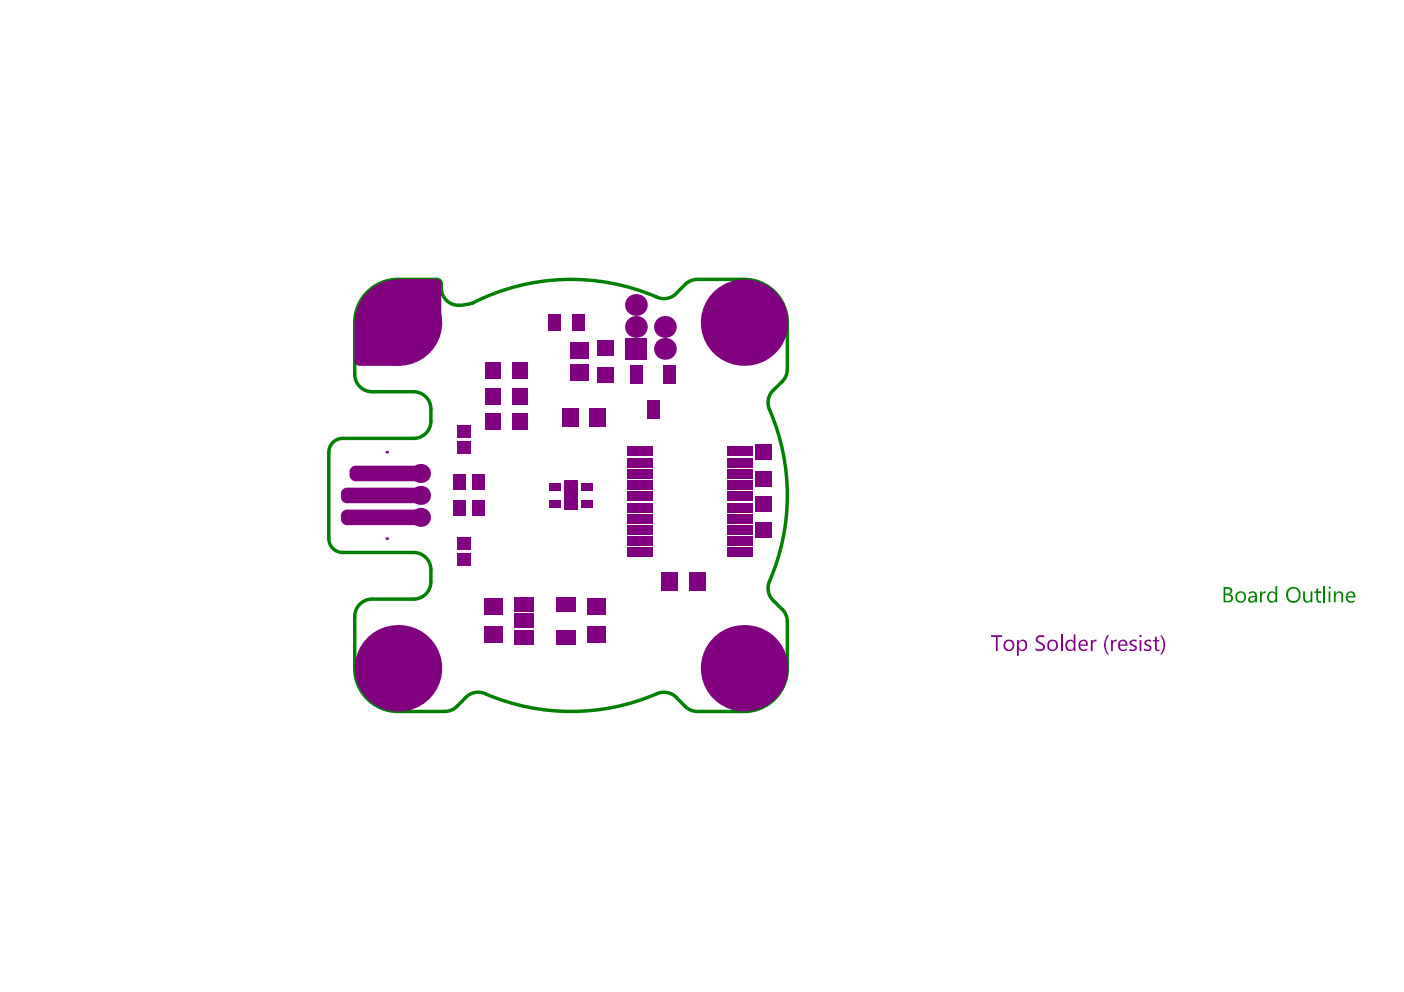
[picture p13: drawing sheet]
<svg xmlns="http://www.w3.org/2000/svg" width="297mm" height="210mm" viewBox="0 0 297 210" stroke-linecap="round" stroke-linejoin="round" font-family="sans-serif">
<g fill="none" stroke="#008000" stroke-width=".73">
<path d="M84.2 59.1h8.2M147.5 59.1h9.9M75.1 68.3v10.9M93.4 60v.9M145 60.2l-1.8 1.8M166.6 68.3v9.8M69.6 95.7v18.3M72.5 92.8h15M78.7 82.9h8.8M91.2 86.5v2.6M165.5 80.7l-1.8 1.8M72.5 116.9h15"/>
<path d="M75.1 130.4v11M78.7 126.8h8.8M91.2 120.6v2.5M163.7 127.2l1.8 1.8M166.6 131.5v9.9M84.2 150.5h9.9M98.4 147.7l-1.7 1.8M143.2 147.7l1.8 1.8M147.5 150.5h9.9"/>
</g>
<g fill="#008000">
<path d="M266.6 125.1h.4v.6l.2-.5 .6-.1v.4h-.5l-.3 .3v1.6h-.4z"/>
<path d="M275.7 125.1h.4v1.4a.62 .62 0 0 0 .6 .8 .62 .62 0 0 0 .6-.8v-1.4h.3v2.3h-.3v-.2a.86 .86 0 0 1-1.1 .3 .86 .86 0 0 1-.5-1z"/>
<path d="M278.5 124.6l.4-.1v.6h.6v.4h-.6v1.4l.2 .4 .4-.1v.2a.65 .65 0 0 1-.7 .1 .65 .65 0 0 1-.3-.6v-1.4h-.4v-.4h.4z"/>
<path d="M259.2 124.6v1h.5a.53 .53 0 0 0 .7-.5 .53 .53 0 0 0-.7-.5zM259.2 126v1.2h.6a.61 .61 0 0 0 .6-.7 .61 .61 0 0 0-.7-.5zM258.9 124.2h.9a.83 .83 0 0 1 .8 .5 .83 .83 0 0 1-.2 .9l-.1 .2a.87 .87 0 0 1 .5 1 .87 .87 0 0 1-1 .6h-.9z"/>
<path d="M261.9 125.6a.98 .98 0 0 0-.2 1 .98 .98 0 0 0 .9 .7 .99 .99 0 0 0 .6-1 .99 .99 0 0 0-.6-.9zM261.3 126.3a1.2 1.2 0 0 1 2.4 0 1.2 1.2 0 0 1-2.4 0z"/>
<path d="M264.4 126.6a.49 .49 0 0 0 .3 .6 .49 .49 0 0 0 .6-.1l.2-.2 .1-.6-.9 .1zM264.3 125.3a1.1 1.1 0 0 1 1.5 .3l.1 1.8h-.3v-.2a.87 .87 0 0 1-1.5-.1 .81 .81 0 0 1 .7-1l.8-.1a.67 .67 0 0 0-.5-.6 .67 .67 0 0 0-.7 .3z"/>
<path d="M268.4 125.4a1.02 1.02 0 0 1 1.4 .1v-1.5h.4v3.4h-.4v-.3a.99 .99 0 0 1-1.2 .3 .99 .99 0 0 1-.5-1.2zM268.5 125.8a1.18 1.18 0 0 0 .3 1.4 .71 .71 0 0 0 .8-.1 .71 .71 0 0 0 .2-.7v-.3a.68 .68 0 0 0-.5-.7 .68 .68 0 0 0-.8 .4z"/>
<path d="M272.7 124.9l-.1 .2a1.43 1.43 0 0 0 .8 2.1h.1a1.25 1.25 0 0 0 1.3-1.7 1.17 1.17 0 0 0-.9-.9 1.17 1.17 0 0 0-1.2 .3zM272.5 124.6a1.61 1.61 0 0 1 2-.2 1.61 1.61 0 0 1 .6 1.8 1.57 1.57 0 0 1-2 1.2 1.57 1.57 0 0 1-.9-2.1z"/>
</g>
<path d="M280.2 124v3.4" fill="none" stroke="#008000" stroke-width=".37"/>
<g fill="#008000">
<path d="M282.2 125.1h.4v.5a.83 .83 0 0 1 1-.5 .83 .83 0 0 1 .6 1v1.3h-.4v-1.3a.57 .57 0 0 0-.5-.7 .57 .57 0 0 0-.6 .7l-.1 1.3h-.4z"/>
<path d="M281.1 124.4a.26 .26 0 0 1 .5 0 .26 .26 0 0 1-.5 0zM281.1 125.1h.4v2.3h-.4z"/>
<path d="M285.2 125.8l-.1 .3h1.3a.59 .59 0 0 0-.4-.7 .59 .59 0 0 0-.7 .4zM285 125.4a1.03 1.03 0 0 1 1.1-.3 1.03 1.03 0 0 1 .7 .9v.4h-1.7a.88 .88 0 0 0 .6 .8 .88 .88 0 0 0 .9-.2v.4a1.19 1.19 0 0 1-1.4 0 1.19 1.19 0 0 1-.5-1.3z"/>
</g>
<g fill="none" stroke="#008000" stroke-width=".73">
<path d="M84.2 59.1a9.1 9.1 0 0 0-9.1 9.2M92.4 59.1a.91 .91 0 0 1 1 .9M147.5 59.1l-1.4 .3-1.2 .8M157.4 59.1a9.1 9.1 0 0 1 9.2 9.2M75.1 79.2a3.7 3.7 0 0 0 3.6 3.7M93.4 60.9a3.9 3.9 0 0 0 5.1 3.6l1.4-.4M143.2 62a3.7 3.7 0 0 1-4.3 .8 45.8 45.8 0 0 0-38.9 1.3M166.6 78.1l-.3 1.4-.8 1.2M72.5 92.8a2.93 2.93 0 0 0-2.9 2.9M87.5 82.9a3.7 3.7 0 0 1 3.7 3.6M91.2 89.1a3.7 3.7 0 0 1-3.7 3.7M163.7 82.5a3.6 3.6 0 0 0-.9 4.2 45.9 45.9 0 0 1-.2 36.9 3.7 3.7 0 0 0 1.1 3.6"/>
<path d="M69.6 114a2.93 2.93 0 0 0 2.9 2.9M87.5 116.9a3.7 3.7 0 0 1 3.7 3.7M78.7 126.8a3.7 3.7 0 0 0-3.6 3.6M91.2 123.1a3.7 3.7 0 0 1-3.7 3.7M165.5 128.9l.8 1.2 .3 1.4M75.1 141.4a9.1 9.1 0 0 0 9.1 9.1M96.7 149.5l-1.2 .8-1.4 .2M102.7 146.8a3.7 3.7 0 0 0-4.3 .9M102.9 146.9a46.1 46.1 0 0 0 36.7-.3 3.7 3.7 0 0 1 3.6 1.1M144.9 149.5l1.2 .8 1.4 .2M166.6 141.4a9.1 9.1 0 0 1-9.2 9.1"/>
</g>
<g fill="#800080">
<path d="M75.3 67.5l8.5-8.3 .5-.1h8a1.1 1.1 0 0 1 1.1 1.1v8.4l-.4 .8-7.9 7.9-.5 .1h-8.5a1.1 1.1 0 0 1-1.1-1.1v-8z"/>
<path d="M209.7 134.4h2.3v.4h-.9v3h-.4v-3h-1z"/>
<path d="M219.3 134.8a1.59 1.59 0 0 1 1.6-.3v.5l-.2-.1a1.08 1.08 0 0 0-1.2 .2v.1a.99 .99 0 0 0 .9 .8 .93 .93 0 0 1 .6 1.2 .93 .93 0 0 1-1.2 .6l-.6-.1-.1-.6a1.52 1.52 0 0 0 1.5 .2 .7 .7 0 0 0-.6-1l-.2-.2a.81 .81 0 0 1-.5-1.3z"/>
<path d="M212.8 135.9a.93 .93 0 0 0 0 1.1 .93 .93 0 0 0 1.1 .4 .99 .99 0 0 0 .3-1 .99 .99 0 0 0-.7-.8zM212.5 135.8a1.2 1.2 0 0 1 1.7-.1 1.2 1.2 0 0 1 0 1.7 1.2 1.2 0 0 1-1.7-.1 1.58 1.58 0 0 1 0-1.5z"/>
<path d="M215.2 135.4h.3v.4a1.02 1.02 0 0 1 1.4-.3 1.02 1.02 0 0 1 .4 1.3v.1a1.03 1.03 0 0 1-1.8 .5v1.4h-.3zM215.6 136l-.1 .7a.71 .71 0 0 0 .8 .8 .71 .71 0 0 0 .6-.9 .71 .71 0 0 0-.3-.8 .71 .71 0 0 0-.9 .1z"/>
<path d="M222.1 135.8a.98 .98 0 0 0-.2 1.1 .98 .98 0 0 0 .9 .6 .98 .98 0 0 0 .6-.8 .98 .98 0 0 0-.4-1l-.4-.1zM221.8 135.7a1.2 1.2 0 0 1 2 .6 1.2 1.2 0 0 1-1.6 1.4 1.15 1.15 0 0 1-.6-1.5z"/>
</g>
<path d="M224.6 134.2v3.6" fill="none" stroke="#800080" stroke-width=".37"/>
<g fill="#800080">
<path d="M230.8 135.4h.4v.5l.1-.5 .7-.1v.5a.55 .55 0 0 0-.7 0 .55 .55 0 0 0-.1 .7v1.3h-.4z"/>
<path d="M234.1 134.6l.5-.2-.2 .5a3.2 3.2 0 0 0 .2 3.6h-.3l-.3-.5a3.1 3.1 0 0 1 .1-3.4z"/>
<path d="M235.1 135.4h.3v.5l.3-.5 .6-.1v.5a.55 .55 0 0 0-.7 0 .55 .55 0 0 0-.2 .7v1.3h-.3z"/>
<path d="M239.1 135.6a1.3 1.3 0 0 1 1.4-.2l-.1 .4a.57 .57 0 0 0-.6-.2 .57 .57 0 0 0-.5 .5l.3 .2a1.18 1.18 0 0 1 .9 .9 1.14 1.14 0 0 1-1.5 .5v-.5a.73 .73 0 0 0 1.2-.1l-.5-.4a.81 .81 0 0 1-.7-.9z"/>
<path d="M242.1 135.7h.1a.94 .94 0 0 1 1.3-.3v.4a.62 .62 0 0 0-1 .2v.2l.4 .2a.81 .81 0 0 1 .7 .9 1.15 1.15 0 0 1-1.6 .4v-.5a.71 .71 0 0 0 1.2-.1l-.2-.3a.97 .97 0 0 1-.9-1.1z"/>
<path d="M244.4 134.8l.3-.1v.7h.6v.3h-.6v1.3a.31 .31 0 0 0 .1 .4 .31 .31 0 0 0 .4 0l.1 .3a.61 .61 0 0 1-.6 0 .61 .61 0 0 1-.3-.6v-1.4h-.5v-.3h.5z"/>
<path d="M245.5 134.4h.3l.4 .7 .3 .9v.7a2.51 2.51 0 0 1-.7 1.8h-.3l.2-.4a3.4 3.4 0 0 0-.2-3.7z"/>
<path d="M225.6 135.8a.96 .96 0 0 1 1.6-.1v-1.5h.3v3.6h-.3v-.5a.99 .99 0 0 1-1.3 .3 .99 .99 0 0 1-.5-1.1zM226 135.9a.97 .97 0 0 0 .5 1.6l.6-.3 .1-.8a.68 .68 0 0 0-.5-.7 .68 .68 0 0 0-.7 .2z"/>
<path d="M228.6 135.9v.5h1.2a.63 .63 0 0 0-.4-.7 .63 .63 0 0 0-.8 .2zM228.4 135.7h.1a.97 .97 0 0 1 1.2-.2 .97 .97 0 0 1 .4 1.1h-1.5a.86 .86 0 0 0 .5 .8 .86 .86 0 0 0 .9-.2l-.1 .4a1.09 1.09 0 0 1-1.2 .1 1.09 1.09 0 0 1-.5-1.2z"/>
<path d="M237 135.9l-.1 .5h1.2a.63 .63 0 0 0-.4-.7 .63 .63 0 0 0-.7 .2zM236.7 135.7h.1a1.01 1.01 0 0 1 1.2-.2 1.01 1.01 0 0 1 .6 1v.1h-1.7a.75 .75 0 0 0 .4 .9 .75 .75 0 0 0 .9-.2l.2-.1-.1 .4a1.17 1.17 0 0 1-1.5-.1 1.17 1.17 0 0 1-.2-1.5z"/>
<path d="M241 134.5a.25 .25 0 0 1 .5 0 .25 .25 0 0 1-.5 0zM241.1 135.4h.4v2.4h-.4z"/>
<path d="M74 99.8h1.2zM74.2 99.1l.6-.5 .4-.1v1.3h-1.2z"/>
<path d="M75.2 100.5v1.3zM74 100.5h1.2v1.3a1.28 1.28 0 0 1-1.2-1.3z"/>
<path d="M88.4 100.5h1.3zM88.4 100.5h1.3a1.28 1.28 0 0 1-1.3 1.3z"/>
<path d="M88.4 98.5v1.3zM88.4 98.5a1.28 1.28 0 0 1 1.3 1.3h-1.3z"/>
<path d="M72.1 109.1h1.3zM72.4 108.4l.6-.5 .4-.1v1.3h-1.3z"/>
<path d="M73.4 109.8v1.3zM72.1 109.8h1.3v1.3a1.28 1.28 0 0 1-1.3-1.3z"/>
<path d="M88.4 109.8h1.3zM88.4 109.8h1.3a1.28 1.28 0 0 1-1.3 1.3z"/>
<path d="M88.4 107.8v1.3zM88.4 107.8a1.28 1.28 0 0 1 1.3 1.3h-1.3z"/>
<path d="M72.1 104.5h1.3zM72.4 103.7l.6-.5h.4v1.3h-1.3z"/>
<path d="M73.4 105.2v1.3zM72.1 105.2h1.3v1.3a1.28 1.28 0 0 1-1.3-1.3z"/>
<path d="M88.4 105.2h1.3zM88.4 105.2h1.3a1.28 1.28 0 0 1-1.3 1.3z"/>
<path d="M88.4 103.2v1.3zM88.4 103.2a1.28 1.28 0 0 1 1.3 1.3h-1.3z"/>
<circle cx="81.8" cy="95.7" r=".27"/>
<circle cx="81.8" cy="114" r=".27"/>
<circle cx="84.2" cy="141.4" r="9.1"/>
<circle cx="84.2" cy="68.3" r="9.1"/>
<circle cx="89" cy="109.5" r="2.01"/>
<circle cx="89" cy="100.2" r="2.01"/>
<circle cx="89" cy="104.8" r="2.01"/>
<circle cx="157.4" cy="141.4" r="9.1"/>
<circle cx="140.7" cy="73.8" r="2.31"/>
<circle cx="140.7" cy="69.2" r="2.31"/>
<circle cx="134.5" cy="69.2" r="2.31"/>
<circle cx="157.4" cy="68.3" r="9.1"/>
<circle cx="134.5" cy="64.5" r="2.31"/>
</g>
<g fill="#800080">
<path d="M132.2 71.5h4.6v4.6h-4.6z" fill-rule="evenodd"/>
<path d="M74 99.8l1.2-1.3h13.2l1.3 1.3v.7l-1.3 1.3h-13.2l-1.2-1.3z" fill-rule="evenodd"/>
<path d="M72.1 109.1l1.3-1.3h15l1.3 1.3v.7l-1.3 1.3h-15l-1.3-1.3z" fill-rule="evenodd"/>
<path d="M72.1 104.5l1.3-1.3h15l1.3 1.3v.7l-1.3 1.3h-15l-1.3-1.3z" fill-rule="evenodd"/>
<path d="M102.6 76.6h3.3v3.5h-3.3z" fill-rule="evenodd"/>
<path d="M108.3 76.6h3.3v3.5h-3.3z" fill-rule="evenodd"/>
<path d="M102.6 82h3.3v3.6h-3.3z" fill-rule="evenodd"/>
<path d="M108.3 82h3.3v3.6h-3.3z" fill-rule="evenodd"/>
<path d="M102.6 87.5h3.3v3.5h-3.3z" fill-rule="evenodd"/>
<path d="M108.3 87.5h3.3v3.5h-3.3z" fill-rule="evenodd"/>
<path d="M95.8 100.4h2.8v3.3h-2.8z" fill-rule="evenodd"/>
<path d="M95.8 105.9h2.8v3.3h-2.8z" fill-rule="evenodd"/>
<path d="M99.9 105.9h2.7v3.3h-2.7z" fill-rule="evenodd"/>
<path d="M99.9 100.4h2.7v3.3h-2.7z" fill-rule="evenodd"/>
<path d="M96.7 113.8h2.9v2.5h-2.9z" fill-rule="evenodd"/>
<path d="M96.7 117.1h2.9v2.5h-2.9z" fill-rule="evenodd"/>
<path d="M96.7 93.3h2.9v2.6h-2.9z" fill-rule="evenodd"/>
<path d="M96.7 90h2.9v2.6h-2.9z" fill-rule="evenodd"/>
<path d="M159.9 104.9h3.5v3.3h-3.5z" fill-rule="evenodd"/>
<path d="M159.9 110.6h3.5v3.3h-3.5z" fill-rule="evenodd"/>
<path d="M159.9 99.6h3.5v3.3h-3.5z" fill-rule="evenodd"/>
<path d="M159.9 93.9h3.5v3.4h-3.5z" fill-rule="evenodd"/>
<path d="M120.7 77.1h3.9v3.5h-3.9z" fill-rule="evenodd"/>
<path d="M120.7 72.4h3.9v3.5h-3.9z" fill-rule="evenodd"/>
<path d="M126.4 77.7h3.5v3.3h-3.5z" fill-rule="evenodd"/>
<path d="M126.4 72h3.5v3.3h-3.5z" fill-rule="evenodd"/>
<path d="M118.9 86.5h3.5v3.8h-3.5z" fill-rule="evenodd"/>
<path d="M124.7 86.5h3.5v3.8h-3.5z" fill-rule="evenodd"/>
<path d="M139.9 121.2h3.5v3.8h-3.5z" fill-rule="evenodd"/>
<path d="M145.8 121.2h3.5v3.8h-3.5z" fill-rule="evenodd"/>
<path d="M108.8 126.3h4.2v3.1h-4.2z" fill-rule="evenodd"/>
<path d="M108.8 129.8h4.2v3.1h-4.2z" fill-rule="evenodd"/>
<path d="M108.8 133.3h4.2v3.1h-4.2z" fill-rule="evenodd"/>
<path d="M117.6 133.3h4.2v3.1h-4.2z" fill-rule="evenodd"/>
<path d="M117.6 126.3h4.2v3.1h-4.2z" fill-rule="evenodd"/>
<path d="M153.8 94.5h5.5v2h-5.5z" fill-rule="evenodd"/>
<path d="M153.8 96.9h5.5v2h-5.5z" fill-rule="evenodd"/>
<path d="M153.8 99.3h5.5v2h-5.5z" fill-rule="evenodd"/>
<path d="M153.8 101.6h5.5v2h-5.5z" fill-rule="evenodd"/>
<path d="M153.8 104h5.5v2h-5.5z" fill-rule="evenodd"/>
<path d="M153.8 106.4h5.5v2h-5.5z" fill-rule="evenodd"/>
<path d="M153.8 108.8h5.5v2h-5.5z" fill-rule="evenodd"/>
<path d="M153.8 111.1h5.5v2h-5.5z" fill-rule="evenodd"/>
<path d="M153.8 113.5h5.5v2h-5.5z" fill-rule="evenodd"/>
<path d="M153.8 115.9h5.5v2h-5.5z" fill-rule="evenodd"/>
<path d="M132.7 115.9h5.5v2h-5.5z" fill-rule="evenodd"/>
<path d="M132.7 113.5h5.5v2h-5.5z" fill-rule="evenodd"/>
<path d="M132.7 111.1h5.5v2h-5.5z" fill-rule="evenodd"/>
<path d="M132.7 108.8h5.5v2h-5.5z" fill-rule="evenodd"/>
<path d="M132.7 106.4h5.5v2h-5.5z" fill-rule="evenodd"/>
<path d="M132.7 104h5.5v2h-5.5z" fill-rule="evenodd"/>
<path d="M132.7 101.6h5.5v2h-5.5z" fill-rule="evenodd"/>
<path d="M132.7 99.3h5.5v2h-5.5z" fill-rule="evenodd"/>
<path d="M132.7 96.9h5.5v2h-5.5z" fill-rule="evenodd"/>
<path d="M132.7 94.5h5.5v2h-5.5z" fill-rule="evenodd"/>
<path d="M123 102.2h2.4v1.6h-2.4z" fill-rule="evenodd"/>
<path d="M116.2 102.2h2.4v1.6h-2.4z" fill-rule="evenodd"/>
<path d="M123 105.8h2.4v1.7h-2.4z" fill-rule="evenodd"/>
<path d="M116.2 105.8h2.4v1.7h-2.4z" fill-rule="evenodd"/>
<path d="M119.3 101.7h3v6.2h-3z" fill-rule="evenodd"/>
<path d="M124.4 132.5h3.8v3.5h-3.8z" fill-rule="evenodd"/>
<path d="M124.4 126.7h3.8v3.5h-3.8z" fill-rule="evenodd"/>
<path d="M102.4 132.5h3.9v3.5h-3.9z" fill-rule="evenodd"/>
<path d="M102.4 126.7h3.9v3.5h-3.9z" fill-rule="evenodd"/>
<path d="M116 66.5h2.7v3.5h-2.7z" fill-rule="evenodd"/>
<path d="M121.1 66.5h2.7v3.5h-2.7z" fill-rule="evenodd"/>
<path d="M140.3 77.3h2.8v3.9h-2.8z" fill-rule="evenodd"/>
<path d="M133.4 77.3h2.7v3.9h-2.7z" fill-rule="evenodd"/>
<path d="M136.8 84.6h2.8v3.9h-2.8z" fill-rule="evenodd"/>
</g>
</svg>
